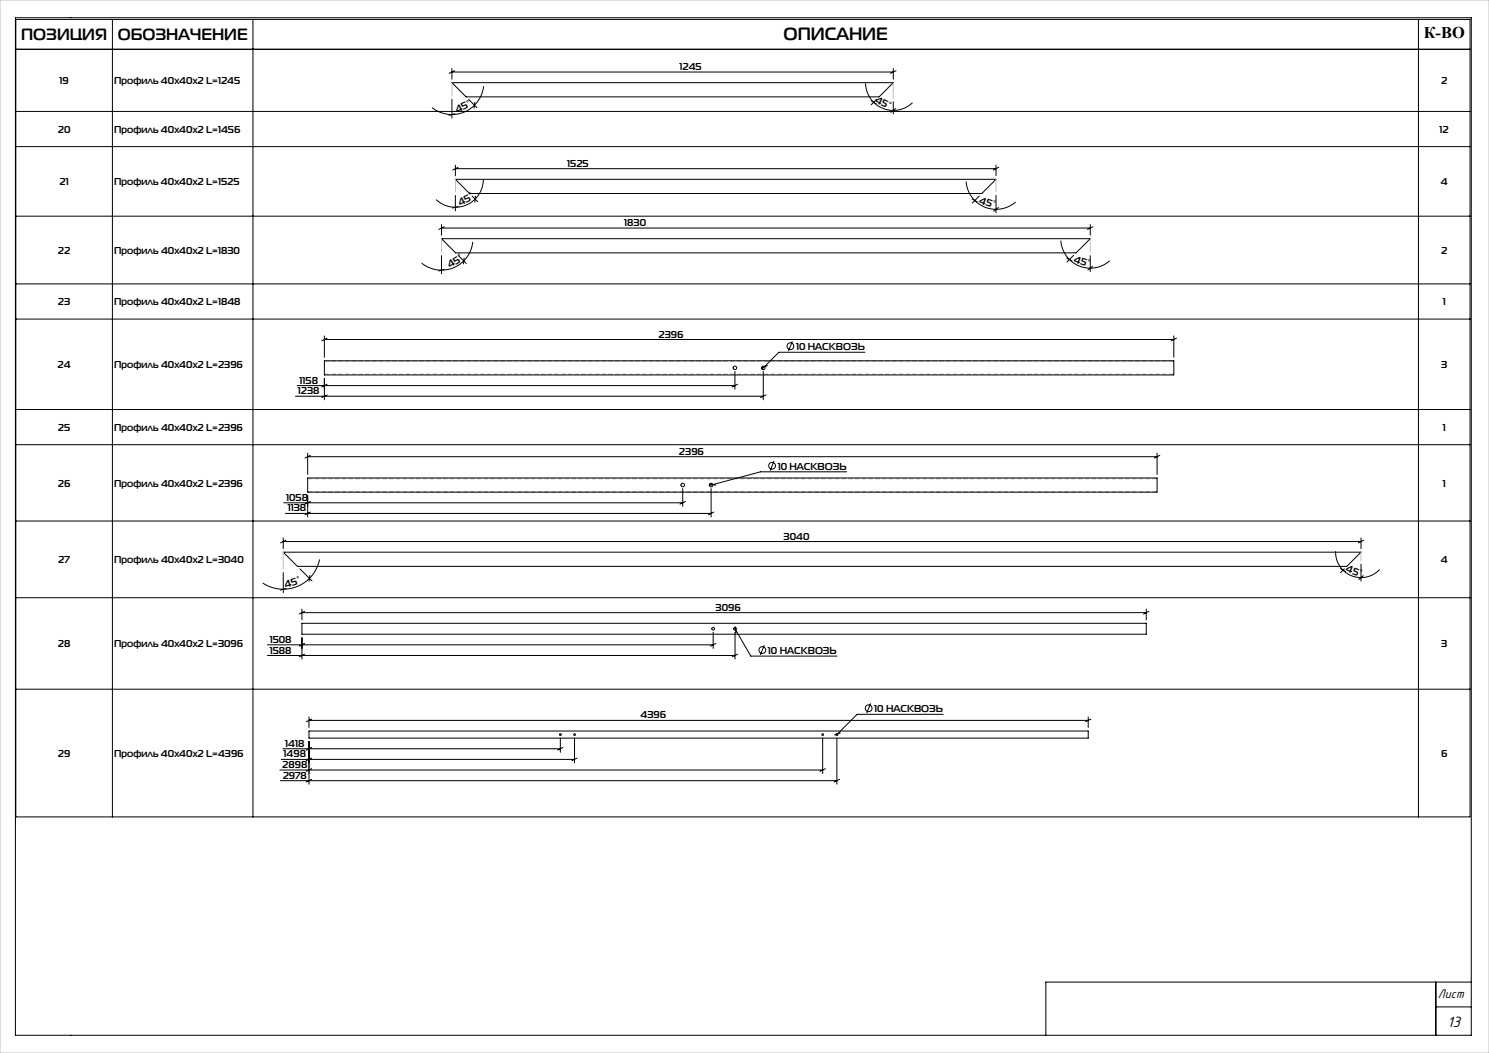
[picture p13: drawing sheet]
<svg xmlns="http://www.w3.org/2000/svg" width="420mm" height="297mm" viewBox="0 0 420 297" stroke-linecap="round" stroke-linejoin="round" font-family="sans-serif">
<defs><g id="words">
<text font-size="5" x="221" y="11.2">ОПИСАНИЕ</text>
<g font-size="4.6">
<text x="6" y="11.3">ПОЗИЦИЯ</text>
<text x="33.2" y="11.3">ОБОЗНАЧЕНИЕ</text>
<text x="401.6" y="10.9">К-ВО</text>
</g>
<text font-size="4.4" x="408.3" y="289.8">13</text>
<text font-size="3.7" x="405.6" y="281.4">Лист</text>
<g font-size="2.8">
<text x="16.8" y="23.7">19</text>
<text x="32.2" y="23.7">Профиль 40х40х2 L=1245</text>
<text x="191.6" y="19.8">1245</text>
<text x="406.5" y="23.7">2</text>
<text x="246.6" y="28.8" transform="rotate(27 246.6 28.8)">45°</text>
<text x="128.9" y="32" transform="rotate(-25 128.9 32)">45°</text>
<text x="16.3" y="37.5">20</text>
<text x="32.2" y="37.5">Профиль 40х40х2 L=1456</text>
<text x="406.1" y="37.5">12</text>
<text x="160" y="47">1525</text>
<text x="16.8" y="52.2">21</text>
<text x="32.2" y="52.2">Профиль 40х40х2 L=1525</text>
<text x="406.4" y="52.2">4</text>
<text x="129.8" y="58.2" transform="rotate(-27 129.8 58.2)">45°</text>
<text x="276" y="57.2" transform="rotate(20 276 57.2)">45°</text>
<text x="176" y="63.8">1830</text>
<text x="16.3" y="71.6">22</text>
<text x="32.2" y="71.6">Профиль 40х40х2 L=1830</text>
<text x="406.5" y="71.6">2</text>
<text x="126.9" y="75.6" transform="rotate(-32 126.9 75.6)">45°</text>
<text x="302.7" y="73.9" transform="rotate(20 302.7 73.9)">45°</text>
<text x="16.3" y="86.1">23</text>
<text x="32.2" y="86.1">Профиль 40х40х2 L=1848</text>
<text x="407" y="86.1">1</text>
<text x="185.8" y="95.2">2396</text>
<text x="224.5" y="98.8">10 НАСКВОЗЬ</text>
<text x="16.2" y="103.8">24</text>
<text x="32.2" y="103.8">Профиль 40х40х2 L=2396</text>
<text x="406.5" y="103.8">3</text>
<text x="84" y="111.2">1238</text>
<text x="84.5" y="108.2">1158</text>
<text x="16.3" y="121.5">25</text>
<text x="32.2" y="121.5">Профиль 40х40х2 L=2396</text>
<text x="407" y="121.5">1</text>
<text x="191.5" y="128.3">2396</text>
<text x="16.3" y="137.3">26</text>
<text x="32.2" y="137.3">Профиль 40х40х2 L=2396</text>
<text x="219.4" y="132.5">10 НАСКВОЗЬ</text>
<text x="407" y="137.3">1</text>
<text x="80.7" y="141.3">1058</text>
<text x="81.2" y="144.3">1138</text>
<text x="221" y="152.2">3040</text>
<text x="16.4" y="158.8">27</text>
<text x="32.2" y="158.8">Профиль 40х40х2 L=3040</text>
<text x="379.4" y="161.2" transform="rotate(20 379.4 161.2)">45°</text>
<text x="406.4" y="158.8">4</text>
<text x="80.5" y="165.9" transform="rotate(-17 80.5 165.9)">45°</text>
<text x="201.8" y="172.2">3096</text>
<text x="16.3" y="182.6">28</text>
<text x="32.2" y="182.6">Профиль 40х40х2 L=3096</text>
<text x="76.1" y="181.3">1508</text>
<text x="76.1" y="184.3">1588</text>
<text x="216.6" y="184.5">10 НАСКВОЗЬ</text>
<text x="406.5" y="182.6">3</text>
<text x="180.6" y="202.6">4396</text>
<text x="246.6" y="200.9">10 НАСКВОЗЬ</text>
<text x="16.3" y="213.5">29</text>
<text x="32.2" y="213.5">Профиль 40х40х2 L=4396</text>
<text x="80" y="213.6">1498</text>
<text x="80.4" y="210.6">1418</text>
<text x="406.5" y="213.5">6</text>
<text x="79.6" y="216.6">2898</text>
<text x="79.7" y="219.6">2978</text>
</g>
</g></defs>
<g fill="none" stroke="#000" stroke-width=".28">
<path d="M4.4 5h410.6v287h-410.6zM4.5 5.5h410.2v224.9h-410.2zM4.5 13.9h410.2M31.7 5.5v224.9M71.3 5.5v224.9M127.5 19.3v3M128.2 19.9l-1.5 .8M252 19.3v3M252.7 19.9l-1.5 .8M400.1 5.5v224.9M4.5 31.4h410.2M127.5 23.3h124.5l-4 4h-116.5z"/>
<path d="M127.5 28v5.3M127.5 20.3h124.5M128.3 32.1l-1.6 .4M132.2 28l2.3 2.4M133.9 28.8l-.2 1.7M136.4 24.3a9 9 0 0 1-14.5 6M244.1 23.5a7.8 7.8 0 0 0 4.9 7.1 7.8 7.8 0 0 0 8.4-1.6M245.7 28.4l1.5 .9M247.3 28l-1.6 1.6M252 28.7v3.4M252.6 30.6l-1.3 1.1M4.5 41.4h410.2"/>
<path d="M128.4 50.6h152.5l-4 4h-144.5zM128.4 46.6v3M128.4 55.1v4.4M128.4 47.6h152.5M129.2 47.2l-1.5 .8M129.3 58.2l-1.7 .5M133.2 55.3l1.5 1.6M134.1 55.3l-.2 1.7M136.3 50.8a7.9 7.9 0 0 1-4.8 7.1 7.9 7.9 0 0 1-8.5-1.6M272.5 51.2a8.5 8.5 0 0 0 5.2 7.2 8.5 8.5 0 0 0 8.8-1.4M274.2 56.1l1.5 .9M276.2 55.3l-1.9 2"/>
<path d="M280.9 46.6v3M280.9 55.1v4.9M281.6 58.5l-1.3 1.1M281.7 47.2l-1.5 .8M4.5 61h410.2M124.5 67.3h183l-4 4h-175zM124.5 63.3v3M124.5 72.1v5.1M124.5 64.3h183M125.3 63.9l-1.5 .8M125.3 76l-1.6 .4M129.2 72l2.3 2.3"/>
<path d="M130.9 72.8l-.2 1.6M133.4 68.2a8.9 8.9 0 0 1-14.5 6M299.2 67.8a8.3 8.3 0 0 0 5.1 7.2 8.3 8.3 0 0 0 8.7-1.4M300.9 72.8l1.5 .8M302.8 72l-1.9 1.9M307.5 63.3v3M307.5 72.1v4.5M308.2 75.1l-1.3 1.1M308.3 63.9l-1.5 .8M4.5 80.1h410.2M4.5 90h410.2M91.5 94.8v6"/>
<path d="M91.5 95.8h239.6M92.3 95.4l-1.6 .7M223.5 96.3l-1.1 2.7M244 99.4h-24.3l-4.8 4.7M331.1 94.8v6M331.9 95.4l-1.6 .7M4.5 115.5h410.2M83.3 111.8h132M83.8 108.8h123.5M91.5 101.8h239.6v4h-239.6zM91.5 106.8v6M92.3 108.4l-1.6 .7"/>
<path d="M92.3 111.4l-1.6 .7M207.3 104.8v5M208.1 108.4l-1.6 .7M215.3 104.8v8M216.1 111.4l-1.6 .7M216.5 103.1l-1.7 .6M4.5 125.4h410.2M86.8 134.8h239.6v4h-239.6zM86.8 127.8v6M86.8 139.8v6M86.8 128.8h239.6M87.5 128.4l-1.5 .8"/>
<path d="M192.6 137.8v5M200.2 136.5l1.7 .4M200.6 137.8v8M218.3 130l-1.1 2.7M238.8 133.1h-24.3l-14.4 3.8M326.4 127.8v6M327.1 128.4l-1.5 .8M4.5 147h410.2M79.9 155.7h304l-4 4h-296zM79.9 151.7v3M79.9 152.7h304M80 141.8h112.6"/>
<path d="M80.5 144.8h120.1M80.7 152.4l-1.6 .7M87.5 144.4l-1.5 .8M87.5 141.4l-1.5 .8M90.1 157.8a10.4 10.4 0 0 1-16 6.6M193.3 141.4l-1.5 .8M201.3 144.4l-1.5 .8M376.7 155.5a7.2 7.2 0 0 0 4.5 6.9 7.2 7.2 0 0 0 8-1.8M383.9 151.7v3M383.9 159.1v4.8M384.7 152.4l-1.6 .7M4.5 168.6h410.2"/>
<path d="M79.9 161.5v5.7M80.7 165.9l-1.6 .5M84.6 160.5l3.4 3.3M85.2 175.8h238.1v3.1h-238.1zM85.2 171.8v3M85.2 179.9v6M85.2 172.8h238.1M85.9 172.4l-1.5 .8M87.4 162.3l-.3 1.7M201.2 178.3v4.6M207.1 177l4.7 8.1h24.3M207.3 178.3v7.6"/>
<path d="M207.5 176.8l.1 1.7M323.3 171.8v3M324.1 172.4l-1.5 .8M378.1 160.4l1.5 .9M379.2 160.5l-1.1 1M384.6 162.4l-1.4 1.1M4.5 194.4h410.2M75.4 181.9h125.8M75.4 184.9h131.9M85.9 181.5l-1.5 .8M85.9 184.5l-1.5 .8M201.9 181.5l-1.5 .8"/>
<path d="M208.1 184.5l-1.5 .8M215.6 182l-1.1 2.7M245.6 198.4l-1.1 2.7M79 217.2h153.1M79.3 214.2h82.8M79.8 211.2h78.3M87.2 206.2h219.8v2h-219.8zM87.2 202.2v3M87.2 209.2v12M87.2 203.2h219.8M87.9 219.8l-1.5 .8M87.9 210.8l-1.5 .8"/>
<path d="M87.9 213.8l-1.5 .8M87.9 216.8l-1.5 .8M87.9 202.8l-1.5 .8M158.1 208.2v4M158.8 210.8l-1.5 .8M162.1 208.2v7M162.8 213.8l-1.5 .8M232.1 208.2v10M232.8 216.8l-1.5 .8M236.1 208.2v13M236.8 219.8l-1.5 .8M237 206.7l-1.6 .6"/>
<path d="M266.1 201.5h-24.3l-5.9 5.9M307 202.2v3M307.7 202.8l-1.5 .8M79.1 220.2h157M405 277v15M415 277h-120v15M405 284h10"/>
<circle cx="223" cy="97.6" r=".95"/>
<circle cx="207.3" cy="103.8" r=".5"/>
<circle cx="215.3" cy="103.8" r=".5"/>
<circle cx="192.6" cy="136.8" r=".5"/>
<circle cx="200.6" cy="136.8" r=".5"/>
<circle cx="217.8" cy="131.4" r=".95"/>
<circle cx="201.2" cy="177.3" r=".38"/>
<circle cx="207.3" cy="177.3" r=".38"/>
<circle cx="215" cy="183.3" r=".95"/>
<circle cx="245" cy="199.8" r=".95"/>
<circle cx="158.1" cy="207.2" r=".25"/>
<circle cx="162.1" cy="207.2" r=".25"/>
<circle cx="232.1" cy="207.2" r=".25"/>
<circle cx="236.1" cy="207.2" r=".25"/>
</g>
<path d="M91.5 101.9h239.6M91.5 105.6h239.6M326.4 135h-239.6M326.4 138.7h-239.6" fill="none" stroke="#999" stroke-width=".28" stroke-dasharray="1.3 .6" stroke-dashoffset="-.1" stroke-linecap="butt"/>
<path d="M0 0h420v297h-420zM127.5 23.3v3.7M252 23.3v4.4M128.4 50.6v3.5M280.9 50.6v3.5M124.5 67.3v3.8M307.5 67.3v3.8M79.9 155.7v4.8M383.9 155.7v2.4" fill="none" stroke="#c0c0c0" stroke-width=".28"/>
<use href="#words"/>
</svg>
